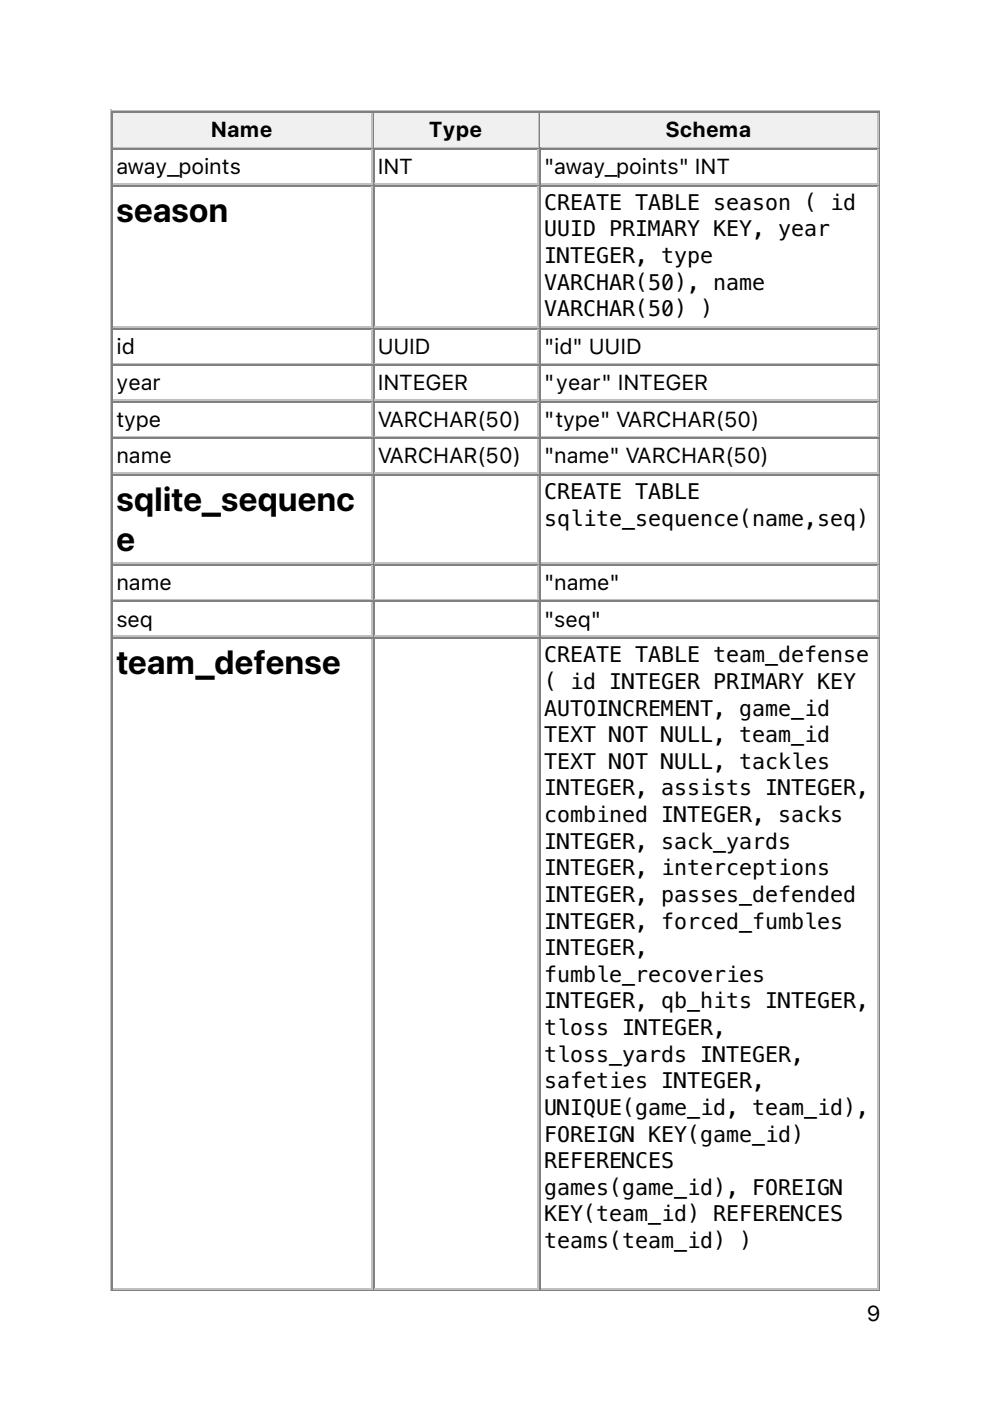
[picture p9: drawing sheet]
<svg xmlns="http://www.w3.org/2000/svg" width="210mm" height="297mm" viewBox="0 0 210 297" stroke-linecap="round" stroke-linejoin="round" font-family="sans-serif">
<defs><g id="words">
<g font-size="7.1">
<text x="24.7" y="47">season</text>
<text x="24.7" y="108.4">sqlite_sequenc</text>
<text x="24.7" y="116.9">e</text>
<text x="24.7" y="143">team_defense</text>
</g>
<g font-size="4.6">
<text x="44.8" y="29.1">Name</text>
<text x="91" y="29.1">Type</text>
<text x="141.2" y="29.1">Schema</text>
<text x="24.7" y="36.9">away_points</text>
<text x="80.1" y="36.9">INT</text>
<text x="115.4" y="36.9">&quot;away_points&quot; INT</text>
<text x="115.4" y="44.5">CREATE TABLE season ( id</text>
<text x="115.4" y="50.1">UUID PRIMARY KEY, year</text>
<text x="115.4" y="55.8">INTEGER, type</text>
<text x="115.4" y="61.4">VARCHAR(50), name</text>
<text x="115.4" y="67">VARCHAR(50) )</text>
<text x="24.7" y="75">id</text>
<text x="80.1" y="75">UUID</text>
<text x="115.4" y="75">&quot;id&quot; UUID</text>
<text x="24.7" y="82.7">year</text>
<text x="80.1" y="82.7">INTEGER</text>
<text x="115.4" y="82.7">&quot;year&quot; INTEGER</text>
<text x="24.7" y="90.5">type</text>
<text x="80.1" y="90.5">VARCHAR(50)</text>
<text x="115.4" y="90.5">&quot;type&quot; VARCHAR(50)</text>
<text x="24.7" y="98.3">name</text>
<text x="80.1" y="98.3">VARCHAR(50)</text>
<text x="115.4" y="98.3">&quot;name&quot; VARCHAR(50)</text>
<text x="115.4" y="105.9">CREATE TABLE</text>
<text x="115.4" y="111.5">sqlite_sequence(name,seq)</text>
<text x="24.7" y="125.1">name</text>
<text x="115.4" y="125.1">&quot;name&quot;</text>
<text x="24.7" y="132.8">seq</text>
<text x="115.4" y="132.8">&quot;seq&quot;</text>
<text x="115.4" y="140.4">CREATE TABLE team_defense</text>
<text x="115.4" y="146.1">( id INTEGER PRIMARY KEY</text>
<text x="115.4" y="151.7">AUTOINCREMENT, game_id</text>
<text x="115.4" y="157.4">TEXT NOT NULL, team_id</text>
<text x="115.4" y="163">TEXT NOT NULL, tackles</text>
<text x="115.4" y="168.6">INTEGER, assists INTEGER,</text>
<text x="115.4" y="174.3">combined INTEGER, sacks</text>
<text x="115.4" y="179.9">INTEGER, sack_yards</text>
<text x="115.4" y="185.6">INTEGER, interceptions</text>
<text x="115.4" y="191.2">INTEGER, passes_defended</text>
<text x="115.4" y="196.9">INTEGER, forced_fumbles</text>
<text x="115.4" y="202.5">INTEGER,</text>
<text x="115.4" y="208.2">fumble_recoveries</text>
<text x="115.4" y="213.8">INTEGER, qb_hits INTEGER,</text>
<text x="115.4" y="219.4">tloss INTEGER,</text>
<text x="115.4" y="225.1">tloss_yards INTEGER,</text>
<text x="115.4" y="230.7">safeties INTEGER,</text>
<text x="115.4" y="236.4">UNIQUE(game_id, team_id),</text>
<text x="115.4" y="242">FOREIGN KEY(game_id)</text>
<text x="115.4" y="247.7">REFERENCES</text>
<text x="115.4" y="253.3">games(game_id), FOREIGN</text>
<text x="115.4" y="259">KEY(team_id) REFERENCES</text>
<text x="115.4" y="264.6">teams(team_id) )</text>
<text x="183.8" y="280.1">9</text>
</g>
</g></defs>
<path d="M23.5 23.3v250.5M23.6 23.5h163M24 31.2h55M78.8 24v7" fill="none" stroke="#c0c0c0" stroke-width=".35"/>
<path d="M23.8 23.6v7.8M24 23.8h55M186.4 23.6v249.8M23.6 273.6h163" fill="none" stroke="#808080" stroke-width=".35"/>
<g fill="#f0f0f0">
<path d="M24 24h54.7v7h-54.7z"/>
<path d="M44.4 24.7h13.8v5.6h-13.8z"/>
</g>
<path d="M79.2 23.6v7.8M79.4 23.8h34.9" fill="none" stroke="#808080" stroke-width=".35"/>
<path d="M79.4 31.2h34.9M114.1 24v7" fill="none" stroke="#c0c0c0" stroke-width=".35"/>
<g fill="#f0f0f0">
<path d="M79.4 24h34.5v7h-34.5z"/>
<path d="M90.7 24.7h12v5.6h-12z"/>
</g>
<path d="M114.5 23.6v7.8M114.7 23.8h71.6" fill="none" stroke="#808080" stroke-width=".35"/>
<path d="M114.7 31.2h71.6M186.1 24v7" fill="none" stroke="#c0c0c0" stroke-width=".35"/>
<g fill="#f0f0f0">
<path d="M114.7 24h71.2v7h-71.2z"/>
<path d="M141.1 24.7h18.4v5.6h-18.4z"/>
</g>
<g fill="none" stroke="#808080" stroke-width=".35">
<path d="M23.8 31.4v242M24 31.6h55M24 39.3h55M79.2 31.4v242M79.4 31.6h34.9M79.4 39.3h34.9M114.5 31.4v242M114.7 31.6h71.6M114.7 39.3h71.6M24 69.7h55M24 77.4h55M79.4 69.7h34.9"/>
<path d="M79.4 77.4h34.9M114.7 69.7h71.6M114.7 77.4h71.6M24 85.2h55M24 93h55M79.4 85.2h34.9M79.4 93h34.9M114.7 85.2h71.6M114.7 93h71.6M24 100.7h55M24 119.8h55M79.4 100.7h34.9"/>
<path d="M79.4 119.8h34.9M114.7 100.7h71.6M114.7 119.8h71.6M24 127.5h55M24 135.3h55M79.4 127.5h34.9M79.4 135.3h34.9M114.7 127.5h71.6M114.7 135.3h71.6"/>
</g>
<g fill="none" stroke="#c0c0c0" stroke-width=".35">
<path d="M24 39h55M78.8 31.7v7.1M78.8 39.5v29.6M79.4 39h34.9M114.1 31.7v7.1M114.1 39.5v29.6M114.7 39h71.6M186.1 31.7v7.1M186.1 39.5v29.6M24 69.3h55M24 77.1h55M78.8 69.8v7.1"/>
<path d="M78.8 77.6v7.1M79.4 69.3h34.9M79.4 77.1h34.9M114.1 69.8v7.1M114.1 77.6v7.1M114.7 69.3h71.6M114.7 77.1h71.6M186.1 69.8v7.1M186.1 77.6v7.1M24 84.8h55M24 92.6h55M78.8 85.4v7"/>
<path d="M78.8 93.1v7.1M79.4 84.8h34.9M79.4 92.6h34.9M114.1 85.4v7M114.1 93.1v7.1M114.7 84.8h71.6M114.7 92.6h71.6M186.1 85.4v7M186.1 93.1v7.1M24 100.4h55M24 119.4h55M78.8 100.9v18.3"/>
<path d="M78.8 119.9v7.1M79.4 100.4h34.9M79.4 119.4h34.9M114.1 100.9v18.3M114.1 119.9v7.1M114.7 100.4h71.6M114.7 119.4h71.6M186.1 100.9v18.3M186.1 119.9v7.1M24 127.2h55M24 134.9h55M78.8 127.7v7.1"/>
<path d="M78.8 135.5v137.5M79.4 127.2h34.9M79.4 134.9h34.9M114.1 127.7v7.1M114.1 135.5v137.5M114.7 127.2h71.6M114.7 134.9h71.6M186.1 127.7v7.1M186.1 135.5v137.5M24 273.2h55M79.4 273.2h34.9M114.7 273.2h71.6"/>
</g>
<use href="#words"/>
</svg>
